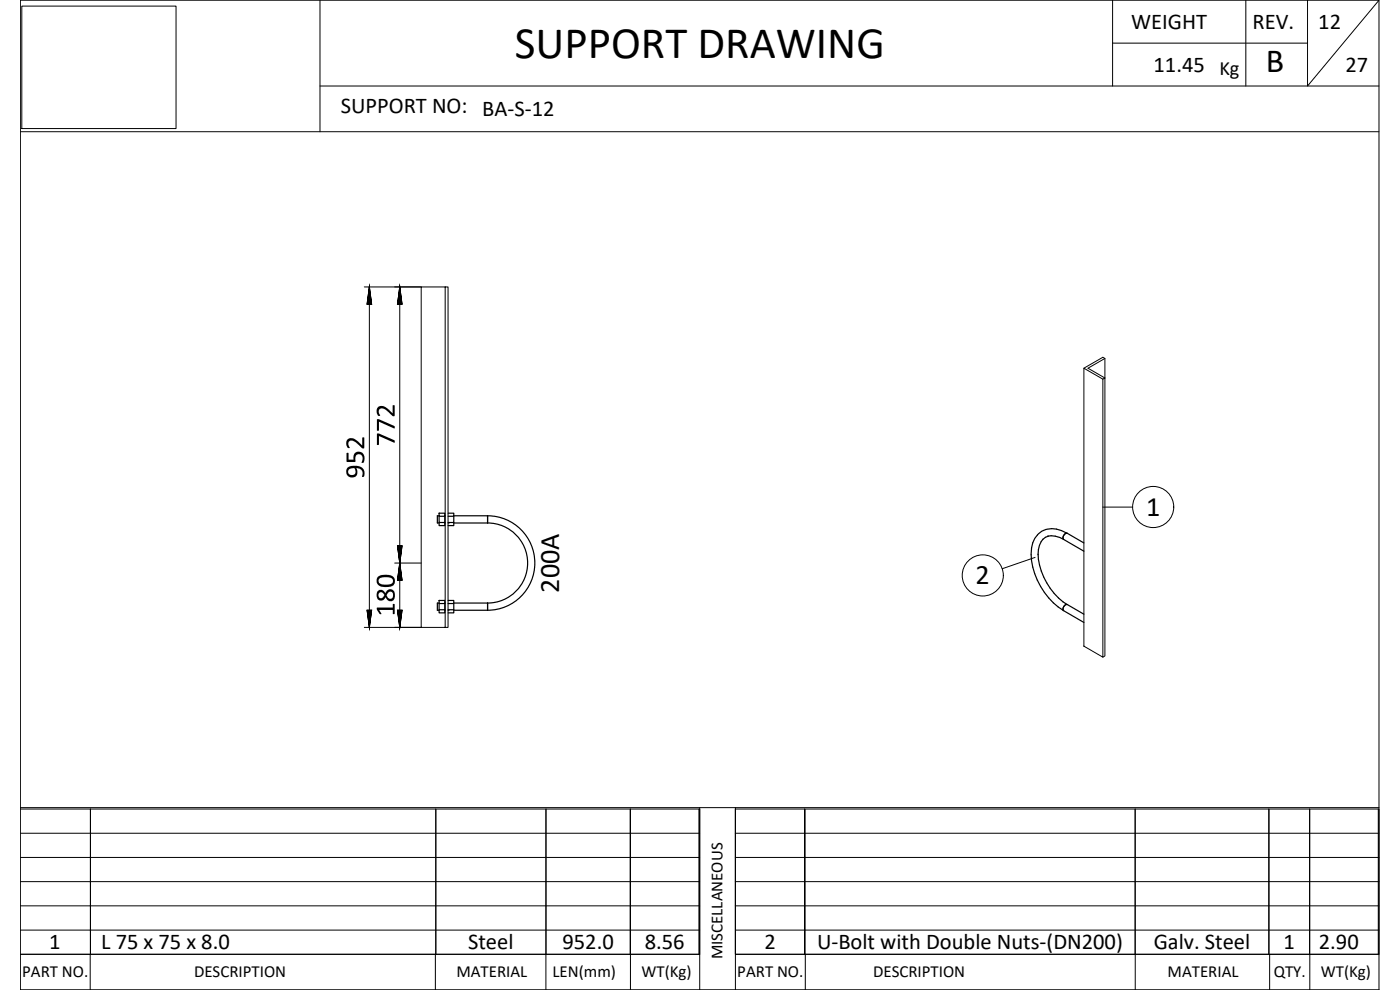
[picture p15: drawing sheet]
<svg xmlns="http://www.w3.org/2000/svg" width="420mm" height="297mm" viewBox="0 0 420 297" stroke-linecap="round" stroke-linejoin="round" font-family="sans-serif">
<defs><g id="words">
<text font-size="13.5" x="154.5" y="17.3">SUPPORT DRAWING</text>
<g font-size="10.3">
<text x="118.4" y="133.9" transform="rotate(-90 118.4 133.9)">772</text>
<text x="109.3" y="143.6" transform="rotate(-90 109.3 143.6)">952</text>
<text x="118.4" y="185" transform="rotate(-90 118.4 185)">180</text>
</g>
<text font-size="10.1" x="379.9" y="21.7">B</text>
<g font-size="8.5">
<text x="343.9" y="154.8">1</text>
<text x="167.8" y="177.8" transform="rotate(-90 167.8 177.8)">200A</text>
<text x="292.8" y="175.3">2</text>
</g>
<g font-size="6.8">
<text x="339.5" y="8.7">WEIGHT</text>
<text x="375.9" y="8.8">REV.</text>
<text x="395.6" y="8.6">12</text>
<text x="346.2" y="21.5">11.45</text>
<text x="403.8" y="21.5">27</text>
<text x="102.3" y="33.9">SUPPORT NO: BA-S-12</text>
<text x="14.8" y="284.8">1</text>
<text x="30.4" y="284.8">L 75 x 75 x 8.0</text>
<text x="140.5" y="284.8">Steel</text>
<text x="168.8" y="284.8">952.0</text>
<text x="193.5" y="284.8">8.56</text>
<text x="229.4" y="284.8">2</text>
<text x="245.2" y="284.8">U-Bolt with Double Nuts-(DN200)</text>
<text x="346.2" y="284.8">Galv. Steel</text>
<text x="385.2" y="284.8">1</text>
<text x="395.8" y="284.8">2.90</text>
</g>
<text font-size="6.1" x="366" y="22.6">Kg</text>
<g font-size="5.1">
<text x="216.8" y="287.9" transform="rotate(-90 216.8 287.9)">MISCELLANEOUS</text>
<text x="6.7" y="293.2">PART NO.</text>
<text x="58.2" y="293.2">DESCRIPTION</text>
<text x="137" y="293.2">MATERIAL</text>
<text x="165.8" y="293.2">LEN(mm)</text>
<text x="192.5" y="293.2">WT(Kg)</text>
<text x="221.3" y="293.2">PART NO.</text>
<text x="262" y="293.2">DESCRIPTION</text>
<text x="350.4" y="293.2">MATERIAL</text>
<text x="382.2" y="293.2">QTY.</text>
<text x="396.4" y="293.2">WT(Kg)</text>
</g>
<g font-size="4.4">
<text x="121.7" y="170" transform="rotate(-90 121.7 170)">772</text>
<text x="112.5" y="189.4" transform="rotate(-90 112.5 189.4)">952</text>
<text x="121.7" y="189.4" transform="rotate(-90 121.7 189.4)">180</text>
</g>
</g></defs>
<g fill="none" stroke="#000" stroke-width=".36">
<path d="M131.8 154h1.7v.9h-1.7zM131.8 154.9v1.9h1.7v-1.9M131.8 156.8v.9h1.7v-.9M131.8 154.8h-.5v2.1h.5M133.5 156.9h.1M133.5 154.8h.1M134.5 154h1.7v.9h-1.7M136.2 154.9v1.9h-1.7M136.2 156.8v.9h-1.7M136.2 156.9h10.1M136.2 154.8h10.1M146.3 154.8v2.1"/>
<path d="M146.3 154.8a14.2 14.2 0 0 1 14.2 14.1 14.2 14.2 0 0 1-14.2 14.2M146.3 156.9a12 12 0 0 1 12 12 12 12 0 0 1-12 12M320 160h.2M320.1 160a6.6 6.6 0 0 0-9.6 1.6 14.2 14.2 0 0 0 .8 12.4 20.7 20.7 0 0 0 7.9 9.2M311.6 166.3a19.7 19.7 0 0 0 8.6 15.1h-.2M313 161.8a6.7 6.7 0 0 0-1.5 4.6M314.3 160.9a6.8 6.8 0 0 1 4.9 .9l-.1-.1M314.6 160.9l-1.7 1M319 161.2v.3M319.2 160.7l-.1 .3M319.5 160.3l-.2 .3M319.9 160l-.3 .2"/>
<path d="M325.3 162.9l-5-2.9a1.25 1.25 0 0 0-1.1 1.9l6.1 3.5M131.8 180.2h1.7v.9h-1.7zM131.8 181.1v1.9h1.7v-1.9M131.8 183v.9h1.7v-.9M131.8 180.9h-.5v2.2h.5M133.5 183.1h.1M133.5 180.9h.1M134.5 180.2h1.7v.9h-1.7M136.2 181.1v1.9h-1.7M136.2 183v.9h-1.7M136.2 183.1h10.1M136.2 180.9h10.1"/>
<path d="M146.3 180.9v2.2M319 182.6v.3M319.1 183v.1M319.2 182.1l-.1 .3M319.5 181.7l-.2 .3M319.9 181.4l-.3 .2M325.3 184.3l-5-2.9a1.25 1.25 0 0 0-1.1 1.8l6.1 3.6"/>
</g>
<g fill="#000">
<circle cx="134.5" cy="156.9" r=".18"/>
<circle cx="134.5" cy="183.1" r=".18"/>
</g>
<g fill="none" stroke="#000" stroke-width=".3">
<path d="M6.5 1.8h46.3v36.8h-46.3zM96 .1v39.4M333.9 12.9h58.5M333.9 .1v25.7M373.9 .1v25.7M392.4 .1v25.7l21.5-25.7h-407.8v296.9h407.8M413.9 .1v296.9M6.1 39.5h407.8M96 25.8h317.9M109.3 86.1h17.1M110.8 86.1v102.1M120 86.1v102.1"/>
<path d="M133.6 86.1h-7.2v102.1h8.1v-102.1h-.9v102.1M325.3 110.5l5.7 3.3v83.4l-5.7-3.3zM331 113.8l.6-.4v83.4l-.6 .4M331.6 107.6l-5.1 2.9 5.1 2.9v-5.8l-.6-.4-5.7 3.3M330.9 152.2h9M118.4 168.9h8M310.6 167.2l-9.8 3.5M109.3 188.2h17.1M6.1 242.7h203.9v43.6h-203.9h203.9M6.1 257.3h203.9M6.1 250h203.9M6.1 242.3h407.8"/>
<path d="M27.1 242.7v43.6v-43.6M130.8 242.7v43.6M163.9 242.7l-.1 54.3M189.2 242.7v43.6v-43.6M209.8 242.7v43.6M210 242.3v54.7M220.7 242.7h193.2v43.6h-193.2zM220.7 257.3h193.2M220.7 250h193.2M220.7 242.3v54.7M241.5 242.7v43.6v-43.6M340.7 242.7v54.3"/>
<path d="M380.8 242.7v43.6M393 242.7l.1 54.3M413.6 242.7v43.6M6.1 279.1h203.9M6.1 271.8h203.9M6.1 264.5h203.9M220.7 279.1h193.2M220.7 271.8h193.2M220.7 264.5h193.2M6.1 297h407.8M27.1 286.3v10.7M130.7 286.3v10.7"/>
<path d="M189.2 286.3v10.7M220.7 286.3h193.2M241.7 286.3v10.7M381 286.3v10.7"/>
<circle cx="346.1" cy="152.1" r="6.2"/>
<circle cx="294.9" cy="172.7" r="6.2"/>
</g>
<use href="#words"/>
</svg>
